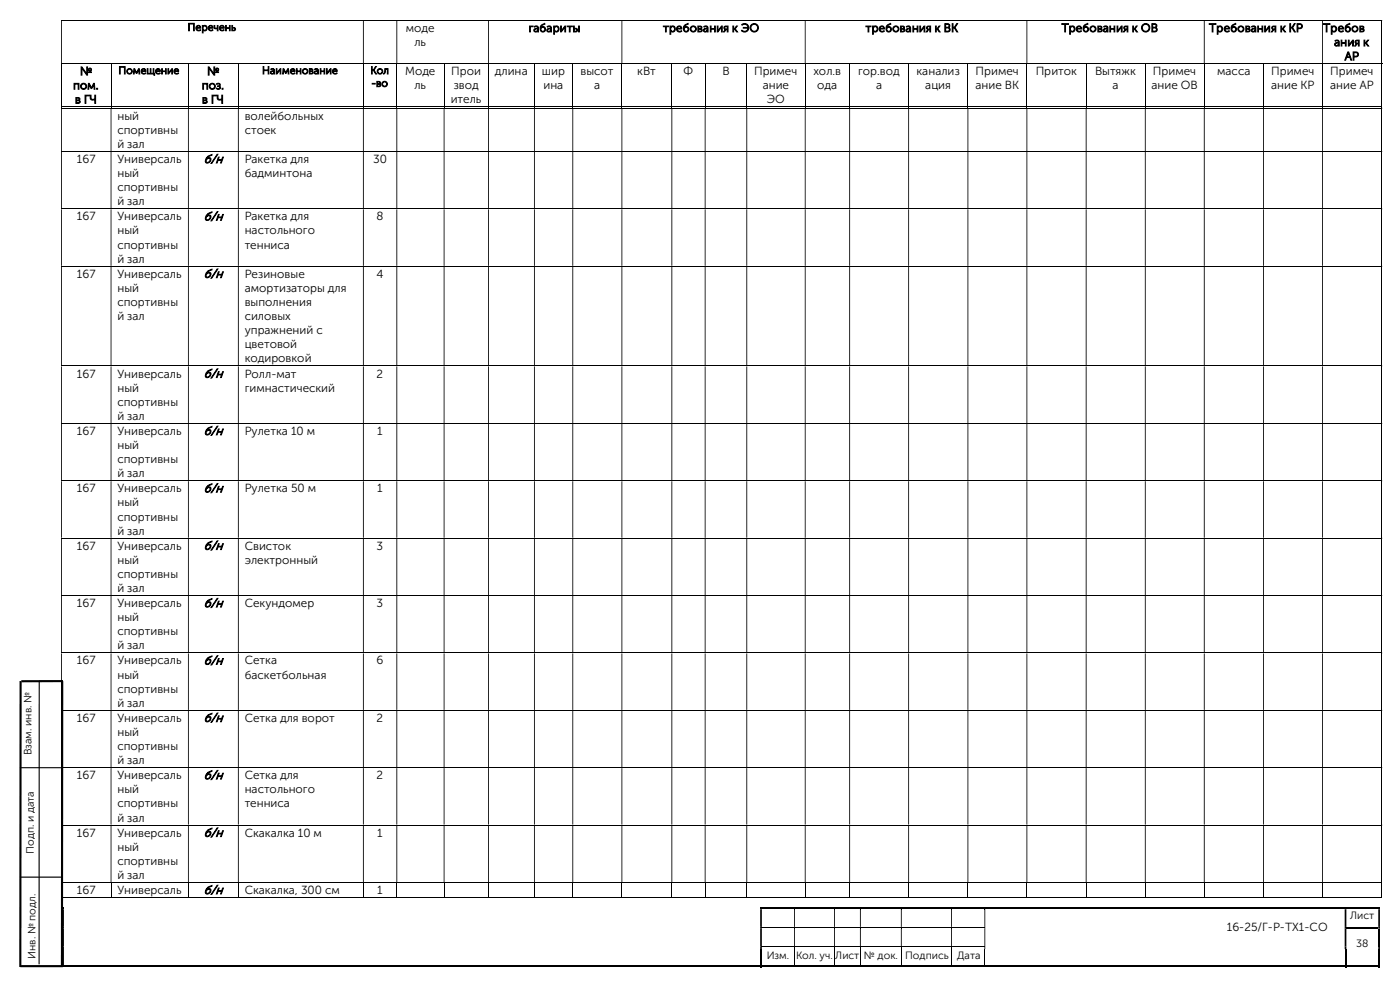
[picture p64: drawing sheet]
<svg xmlns="http://www.w3.org/2000/svg" width="420mm" height="297mm" viewBox="0 0 420 297" stroke-linecap="round" stroke-linejoin="round" font-family="sans-serif">
<defs><g id="words">
<g font-size="3.7">
<text x="61.1" y="48.9">б/н</text>
<text x="61.1" y="66">б/н</text>
<text x="61.1" y="83.2">б/н</text>
<text x="61.1" y="113.2">б/н</text>
<text x="61.1" y="130.3">б/н</text>
<text x="61.1" y="147.5">б/н</text>
<text x="61.1" y="164.7">б/н</text>
<text x="61.1" y="181.9">б/н</text>
<text x="61.1" y="199.1">б/н</text>
<text x="61.1" y="216.3">б/н</text>
<text x="61.1" y="233.5">б/н</text>
<text x="61.1" y="250.7">б/н</text>
<text x="61.1" y="267.9">б/н</text>
</g>
<g font-size="3.5">
<text x="121.8" y="9.6">моде</text>
<text x="158.6" y="9.6">габариты</text>
<text x="198.9" y="9.6">требования к ЭО</text>
<text x="259.7" y="9.6">требования к ВК</text>
<text x="318.5" y="9.6">Требования к ОВ</text>
<text x="362.7" y="9.6">Требования к КР</text>
<text x="396.9" y="9.6">Требов</text>
<text x="124.3" y="13.8">ль</text>
<text x="400.2" y="13.8">ания к</text>
<text x="24" y="22.5">№</text>
<text x="62.1" y="22.5">№</text>
<text x="121.5" y="22.5">Моде</text>
<text x="135.4" y="22.5">Прои</text>
<text x="148.5" y="22.5">длина</text>
<text x="162.6" y="22.5">шир</text>
<text x="174.2" y="22.5">высот</text>
<text x="191.2" y="22.5">кВт</text>
<text x="205.1" y="22.5">Ф</text>
<text x="216.7" y="22.5">В</text>
<text x="226.2" y="22.5">Примеч</text>
<text x="244" y="22.5">хол.в</text>
<text x="257.4" y="22.5">гор.вод</text>
<text x="275" y="22.5">канализ</text>
<text x="292.7" y="22.5">Примеч</text>
<text x="310.7" y="22.5">Приток</text>
<text x="328.5" y="22.5">Вытяжк</text>
<text x="345.9" y="22.5">Примеч</text>
<text x="365.1" y="22.5">масса</text>
<text x="381.3" y="22.5">Примеч</text>
<text x="399.1" y="22.5">Примеч</text>
<text x="403.4" y="18">АР</text>
<text x="21.9" y="26.8">пом.</text>
<text x="60.5" y="26.8">поз.</text>
<text x="124.3" y="26.8">ль</text>
<text x="136.1" y="26.8">звод</text>
<text x="163" y="26.8">ина</text>
<text x="178.2" y="26.8">а</text>
<text x="228.8" y="26.8">ание</text>
<text x="245.2" y="26.8">ода</text>
<text x="262.8" y="26.8">а</text>
<text x="277.6" y="26.8">ация</text>
<text x="292.7" y="26.8">ание ВК</text>
<text x="333.8" y="26.8">а</text>
<text x="345.4" y="26.8">ание ОВ</text>
<text x="381.3" y="26.8">ание КР</text>
<text x="399" y="26.8">ание АР</text>
<text x="22.5" y="31">в ГЧ</text>
<text x="35.2" y="35.9">ный</text>
<text x="60.6" y="31">в ГЧ</text>
<text x="73.4" y="35.9">волейбольных</text>
<text x="135.2" y="31">итель</text>
<text x="230" y="31">ЭО</text>
<text x="35.2" y="40.1">спортивны</text>
<text x="73.4" y="40.1">стоек</text>
<text x="35.2" y="44.4">й зал</text>
<text x="23.1" y="48.9">167</text>
<text x="35.2" y="48.9">Универсаль</text>
<text x="35.2" y="53.1">ный</text>
<text x="73.4" y="48.9">Ракетка для</text>
<text x="73.4" y="53.1">бадминтона</text>
<text x="111.9" y="48.9">30</text>
<text x="35.2" y="57.3">спортивны</text>
<text x="35.2" y="61.6">й зал</text>
<text x="23.1" y="66">167</text>
<text x="35.2" y="66">Универсаль</text>
<text x="35.2" y="70.3">ный</text>
<text x="73.4" y="66">Ракетка для</text>
<text x="73.4" y="70.3">настольного</text>
<text x="112.9" y="66">8</text>
<text x="35.2" y="74.5">спортивны</text>
<text x="73.4" y="74.5">тенниса</text>
<text x="23.1" y="83.2">167</text>
<text x="35.2" y="83.2">Универсаль</text>
<text x="35.2" y="78.7">й зал</text>
<text x="73.4" y="83.2">Резиновые</text>
<text x="112.9" y="83.2">4</text>
<text x="35.2" y="87.5">ный</text>
<text x="73.4" y="87.5">амортизаторы для</text>
<text x="35.2" y="91.7">спортивны</text>
<text x="35.2" y="95.9">й зал</text>
<text x="73.4" y="91.7">выполнения</text>
<text x="73.4" y="95.9">силовых</text>
<text x="73.4" y="100.2">упражнений с</text>
<text x="73.4" y="104.4">цветовой</text>
<text x="23.1" y="113.2">167</text>
<text x="35.2" y="113.2">Универсаль</text>
<text x="73.4" y="108.6">кодировкой</text>
<text x="73.4" y="113.2">Ролл-мат</text>
<text x="113" y="113.2">2</text>
<text x="35.2" y="117.4">ный</text>
<text x="73.4" y="117.4">гимнастический</text>
<text x="35.2" y="121.6">спортивны</text>
<text x="35.2" y="125.9">й зал</text>
<text x="23.1" y="130.3">167</text>
<text x="35.2" y="130.3">Универсаль</text>
<text x="73.4" y="130.3">Рулетка 10 м</text>
<text x="113.1" y="130.3">1</text>
<text x="35.2" y="134.6">ный</text>
<text x="35.2" y="138.8">спортивны</text>
<text x="35.2" y="143">й зал</text>
<text x="23.1" y="147.5">167</text>
<text x="35.2" y="147.5">Универсаль</text>
<text x="73.4" y="147.5">Рулетка 50 м</text>
<text x="113.2" y="147.5">1</text>
<text x="35.2" y="151.8">ный</text>
<text x="35.2" y="156">спортивны</text>
<text x="35.2" y="160.2">й зал</text>
<text x="23.1" y="164.7">167</text>
<text x="35.2" y="164.7">Универсаль</text>
<text x="73.4" y="164.7">Свисток</text>
<text x="113" y="164.7">3</text>
<text x="35.2" y="169">ный</text>
<text x="35.2" y="173.2">спортивны</text>
<text x="73.4" y="169">электронный</text>
<text x="35.2" y="177.4">й зал</text>
<text x="23.1" y="181.9">167</text>
<text x="35.2" y="181.9">Универсаль</text>
<text x="73.4" y="181.9">Секундомер</text>
<text x="113" y="181.9">3</text>
<text x="35.2" y="186.2">ный</text>
<text x="35.2" y="190.4">спортивны</text>
<text x="35.2" y="194.6">й зал</text>
<text x="23.1" y="199.1">167</text>
<text x="35.2" y="199.1">Универсаль</text>
<text x="35.2" y="203.4">ный</text>
<text x="73.4" y="199.1">Сетка</text>
<text x="73.4" y="203.4">баскетбольная</text>
<text x="112.9" y="199.1">6</text>
<text x="35.2" y="207.6">спортивны</text>
<text x="35.2" y="211.8">й зал</text>
<text x="23.1" y="216.3">167</text>
<text x="35.2" y="216.3">Универсаль</text>
<text x="35.2" y="220.6">ный</text>
<text x="73.4" y="216.3">Сетка для ворот</text>
<text x="113" y="216.3">2</text>
<text x="35.2" y="224.8">спортивны</text>
<text x="23.1" y="233.5">167</text>
<text x="35.2" y="233.5">Универсаль</text>
<text x="35.2" y="229">й зал</text>
<text x="73.4" y="233.5">Сетка для</text>
<text x="113" y="233.5">2</text>
<text x="35.2" y="237.7">ный</text>
<text x="73.4" y="237.7">настольного</text>
<text x="35.2" y="242">спортивны</text>
<text x="73.4" y="242">тенниса</text>
<text x="23.1" y="250.7">167</text>
<text x="35.2" y="250.7">Универсаль</text>
<text x="35.2" y="246.2">й зал</text>
<text x="73.4" y="250.7">Скакалка 10 м</text>
<text x="113.1" y="250.7">1</text>
<text x="35.2" y="255">ный</text>
<text x="35.2" y="259.2">спортивны</text>
<text x="35.2" y="263.4">й зал</text>
<text x="23.1" y="267.9">167</text>
<text x="35.2" y="267.9">Универсаль</text>
<text x="73.4" y="267.9">Скакалка, 300 см</text>
<text x="113.1" y="267.9">1</text>
<text x="368" y="279">16-25/Г-Р-ТХ1-СО</text>
</g>
<g font-size="3.2">
<text x="56.3" y="9.2">Перечень</text>
<text x="35.5" y="22.2">Помещение</text>
<text x="78.6" y="22.2">Наименование</text>
<text x="111.1" y="22.2">Кол</text>
<text x="111.4" y="26">-во</text>
<text x="9.5" y="226.4" transform="rotate(-90 9.5 226.4)">Взам. инв. №</text>
<text x="10.2" y="255.9" transform="rotate(-90 10.2 255.9)">Подп. и дата</text>
<text x="405" y="275.5">Лист</text>
<text x="10.6" y="287.4" transform="rotate(-90 10.6 287.4)">Инв. № подл.</text>
<text x="230" y="287.4">Изм.</text>
<text x="238.8" y="287.4">Кол. уч.</text>
<text x="250.6" y="287.4">Лист</text>
<text x="259.2" y="287.4">№ док.</text>
<text x="271.6" y="287.4">Подпись</text>
<text x="287.1" y="287.4">Дата</text>
<text x="406.8" y="283.8">38</text>
</g>
</g></defs>
<g fill="none" stroke="#000" stroke-width=".3">
<path d="M18.3 6.1h396.1M18.3 19.1h396.4M18.5 19.2v13M33.3 19.2v13M56.5 19.2v13M71.5 19.2v13M109 19.2v13M119 19.2v13M133.2 19.2v13M146.6 19.2v13M160.3 19.2v13M171.8 19.2v13"/>
<path d="M186.6 19.2v13M201.5 19.2v13M211.5 19.2v13M224 19.2v13M241.6 19.2v13M254.9 19.2v13M272.6 19.2v13M290.4 19.2v13M308.1 19.2v13M325.8 19.2v13M343.6 19.2v13M361.3 19.2v13"/>
<path d="M379.1 19.2v13M396.7 19.2v13M414.5 6.3v12.7M414.5 19.2v13M18.3 32h14.9M18.3 32.4h396.1M33.4 32h23M56.6 32h14.8M71.6 32h37.3M109.1 32h9.8M119.2 32h13.9M133.3 32h13.1"/>
<path d="M146.7 32h13.5M160.4 32h11.3M172 32h14.4M186.7 32h14.7M201.7 32h9.7M211.7 32h12.2M224.2 32h17.2M241.7 32h13.1M255 32h17.5M272.7 32h17.5M290.5 32h17.4M308.2 32h17.5"/>
<path d="M326 32h17.5M343.7 32h17.4M361.4 32h17.5M379.2 32h17.4M396.9 32h17.5M414.5 32.6v12.7M18.3 45.4h396.1M414.5 45.6v16.9M18.3 62.6h396.1M18.3 79.8h396.1M414.5 62.7v17M414.5 79.9v29.7"/>
<path d="M18.3 109.7h396.1M414.5 109.8v17M18.3 126.9h396.1M414.5 127v17M18.3 144.1h396.1M414.5 144.2v17M18.3 161.3h396.1M18.3 178.5h396.1M414.5 161.4v17M414.5 178.6v17M18.3 195.7h396.1M414.5 195.8v17"/>
<path d="M18.3 212.9h396.1M414.5 213v17M18.3 230.1h396.1M414.5 230.2v16.9M18.3 247.3h396.1M414.5 247.4v17M18.3 264.5h396.1M18.3 269h14.9M18.5 264.6v4.5M33.3 264.6v4.5M33.4 269h23M56.5 264.6v4.5"/>
<path d="M56.6 269h14.8M71.5 264.6v4.5M71.6 269h37.3M109 264.6v4.5M109.1 269h9.8M119 264.6v4.5M119.2 269h13.9M133.2 264.6v4.5M133.3 269h13.1M146.6 264.6v4.5M146.7 269h13.5M160.3 264.6v4.5"/>
<path d="M160.4 269h11.3M171.8 264.6v4.5M172 269h14.4M186.6 264.6v4.5M186.7 269h14.7M201.5 264.6v4.5M201.7 269h9.7M211.5 264.6v4.5M211.7 269h12.2M224 264.6v4.5M224.2 269h17.2M228.6 277.9h9.6"/>
<path d="M238.5 277.9h11.7M241.6 264.6v4.5M241.7 269h13.1M250.5 277.9h7.5M254.9 264.6v4.5M255 269h17.5M258.2 277.9h12.1M270.5 277.9h14.8M272.6 264.6v4.5M272.7 269h17.5M285.6 277.9h9.7M290.4 264.6v4.5"/>
<path d="M290.5 269h17.4M308.1 264.6v4.5M308.2 269h17.5M325.8 264.6v4.5M326 269h17.5M343.6 264.6v4.5M343.7 269h17.4M361.3 264.6v4.5M361.4 269h17.5M379.1 264.6v4.5M379.2 269h17.4M396.7 264.6v4.5"/>
<path d="M396.9 269h17.5M414.5 264.6v4.5M228.6 283.8h9.6M238.3 284.4v5M238.5 283.8h11.7M250.4 284.4v5M250.5 283.8h7.5M258.1 284.4v5M258.2 283.8h12.1M270.4 284.4v5M270.5 283.8h14.8M285.5 284.4v5"/>
<path d="M285.6 283.8h9.7M295.4 284.4v5"/>
</g>
<g fill="#000">
<path d="M414.4 6h.3v.3h-.3zM18.3 6.3h.3v12.7h-.3zM108.9 6.3h.2v12.7h-.2zM118.9 6.3h.3v12.7h-.3zM146.4 6.3h.3v12.7h-.3zM186.4 6.3h.3v12.7h-.3zM241.4 6.3h.3v12.7h-.3zM307.9 6.3h.3v12.7h-.3zM361.1 6.3h.3v12.7h-.3zM396.6 6.3h.3v12.7h-.3z" fill-rule="evenodd"/>
<path d="M414.4 32.3h.3v.3h-.3zM18.3 32.6h.3v12.7h-.3zM33.2 32.6h.2v12.7h-.2zM56.4 32.6h.2v12.7h-.2zM71.4 32.6h.2v12.7h-.2zM108.9 32.6h.2v12.7h-.2zM118.9 32.6h.3v12.7h-.3zM133.1 32.6h.2v12.7h-.2zM146.4 32.6h.3v12.7h-.3zM160.2 32.6h.2v12.7h-.2zM171.7 32.6h.3v12.7h-.3zM186.4 32.6h.3v12.7h-.3zM201.4 32.6h.3v12.7h-.3zM211.4 32.6h.3v12.7h-.3zM223.9 32.6h.3v12.7h-.3zM241.4 32.6h.3v12.7h-.3zM254.8 32.6h.2v12.7h-.2zM272.5 32.6h.2v12.7h-.2zM290.2 32.6h.3v12.7h-.3zM307.9 32.6h.3v12.7h-.3zM325.7 32.6h.3v12.7h-.3zM343.5 32.6h.2v12.7h-.2zM361.1 32.6h.3v12.7h-.3zM378.9 32.6h.3v12.7h-.3zM396.6 32.6h.3v12.7h-.3z" fill-rule="evenodd"/>
<path d="M414.4 45.3h.3v.3h-.3zM18.3 45.6h.3v16.9h-.3zM33.2 45.6h.2v16.9h-.2zM56.4 45.6h.2v16.9h-.2zM71.4 45.6h.2v16.9h-.2zM108.9 45.6h.2v16.9h-.2zM118.9 45.6h.3v16.9h-.3zM133.1 45.6h.2v16.9h-.2zM146.4 45.6h.3v16.9h-.3zM160.2 45.6h.2v16.9h-.2zM171.7 45.6h.3v16.9h-.3zM186.4 45.6h.3v16.9h-.3zM201.4 45.6h.3v16.9h-.3zM211.4 45.6h.3v16.9h-.3zM223.9 45.6h.3v16.9h-.3zM241.4 45.6h.3v16.9h-.3zM254.8 45.6h.2v16.9h-.2zM272.5 45.6h.2v16.9h-.2zM290.2 45.6h.3v16.9h-.3zM307.9 45.6h.3v16.9h-.3zM325.7 45.6h.3v16.9h-.3zM343.5 45.6h.2v16.9h-.2zM361.1 45.6h.3v16.9h-.3zM378.9 45.6h.3v16.9h-.3zM396.6 45.6h.3v16.9h-.3z" fill-rule="evenodd"/>
<path d="M414.4 62.5h.3v.2h-.3zM18.3 62.7h.3v17h-.3zM33.2 62.7h.2v17h-.2zM56.4 62.7h.2v17h-.2zM71.4 62.7h.2v17h-.2zM108.9 62.7h.2v17h-.2zM118.9 62.7h.3v17h-.3zM133.1 62.7h.2v17h-.2zM146.4 62.7h.3v17h-.3zM160.2 62.7h.2v17h-.2zM171.7 62.7h.3v17h-.3zM186.4 62.7h.3v17h-.3zM201.4 62.7h.3v17h-.3zM211.4 62.7h.3v17h-.3zM223.9 62.7h.3v17h-.3zM241.4 62.7h.3v17h-.3zM254.8 62.7h.2v17h-.2zM272.5 62.7h.2v17h-.2zM290.2 62.7h.3v17h-.3zM307.9 62.7h.3v17h-.3zM325.7 62.7h.3v17h-.3zM343.5 62.7h.2v17h-.2zM361.1 62.7h.3v17h-.3zM378.9 62.7h.3v17h-.3zM396.6 62.7h.3v17h-.3z" fill-rule="evenodd"/>
<path d="M414.4 79.7h.3v.2h-.3zM18.3 79.9h.3v29.7h-.3zM33.2 79.9h.2v29.7h-.2zM56.4 79.9h.2v29.7h-.2zM71.4 79.9h.2v29.7h-.2zM108.9 79.9h.2v29.7h-.2zM118.9 79.9h.3v29.7h-.3zM133.1 79.9h.2v29.7h-.2zM146.4 79.9h.3v29.7h-.3zM160.2 79.9h.2v29.7h-.2zM171.7 79.9h.3v29.7h-.3zM186.4 79.9h.3v29.7h-.3zM201.4 79.9h.3v29.7h-.3zM211.4 79.9h.3v29.7h-.3zM223.9 79.9h.3v29.7h-.3zM241.4 79.9h.3v29.7h-.3zM254.8 79.9h.2v29.7h-.2zM272.5 79.9h.2v29.7h-.2zM290.2 79.9h.3v29.7h-.3zM307.9 79.9h.3v29.7h-.3zM325.7 79.9h.3v29.7h-.3zM343.5 79.9h.2v29.7h-.2zM361.1 79.9h.3v29.7h-.3zM378.9 79.9h.3v29.7h-.3zM396.6 79.9h.3v29.7h-.3z" fill-rule="evenodd"/>
<path d="M414.4 109.6h.3v.2h-.3zM18.3 109.8h.3v17h-.3zM33.2 109.8h.2v17h-.2zM56.4 109.8h.2v17h-.2zM71.4 109.8h.2v17h-.2zM108.9 109.8h.2v17h-.2zM118.9 109.8h.3v17h-.3zM133.1 109.8h.2v17h-.2zM146.4 109.8h.3v17h-.3zM160.2 109.8h.2v17h-.2zM171.7 109.8h.3v17h-.3zM186.4 109.8h.3v17h-.3zM201.4 109.8h.3v17h-.3zM211.4 109.8h.3v17h-.3zM223.9 109.8h.3v17h-.3zM241.4 109.8h.3v17h-.3zM254.8 109.8h.2v17h-.2zM272.5 109.8h.2v17h-.2zM290.2 109.8h.3v17h-.3zM307.9 109.8h.3v17h-.3zM325.7 109.8h.3v17h-.3zM343.5 109.8h.2v17h-.2zM361.1 109.8h.3v17h-.3zM378.9 109.8h.3v17h-.3zM396.6 109.8h.3v17h-.3z" fill-rule="evenodd"/>
<path d="M414.4 126.8h.3v.2h-.3zM18.3 127h.3v17h-.3zM33.2 127h.2v17h-.2zM56.4 127h.2v17h-.2zM71.4 127h.2v17h-.2zM108.9 127h.2v17h-.2zM118.9 127h.3v17h-.3zM133.1 127h.2v17h-.2zM146.4 127h.3v17h-.3zM160.2 127h.2v17h-.2zM171.7 127h.3v17h-.3zM186.4 127h.3v17h-.3zM201.4 127h.3v17h-.3zM211.4 127h.3v17h-.3zM223.9 127h.3v17h-.3zM241.4 127h.3v17h-.3zM254.8 127h.2v17h-.2zM272.5 127h.2v17h-.2zM290.2 127h.3v17h-.3zM307.9 127h.3v17h-.3zM325.7 127h.3v17h-.3zM343.5 127h.2v17h-.2zM361.1 127h.3v17h-.3zM378.9 127h.3v17h-.3zM396.6 127h.3v17h-.3z" fill-rule="evenodd"/>
<path d="M414.4 144h.3v.2h-.3zM18.3 144.2h.3v17h-.3zM33.2 144.2h.2v17h-.2zM56.4 144.2h.2v17h-.2zM71.4 144.2h.2v17h-.2zM108.9 144.2h.2v17h-.2zM118.9 144.2h.3v17h-.3zM133.1 144.2h.2v17h-.2zM146.4 144.2h.3v17h-.3zM160.2 144.2h.2v17h-.2zM171.7 144.2h.3v17h-.3zM186.4 144.2h.3v17h-.3zM201.4 144.2h.3v17h-.3zM211.4 144.2h.3v17h-.3zM223.9 144.2h.3v17h-.3zM241.4 144.2h.3v17h-.3zM254.8 144.2h.2v17h-.2zM272.5 144.2h.2v17h-.2zM290.2 144.2h.3v17h-.3zM307.9 144.2h.3v17h-.3zM325.7 144.2h.3v17h-.3zM343.5 144.2h.2v17h-.2zM361.1 144.2h.3v17h-.3zM378.9 144.2h.3v17h-.3zM396.6 144.2h.3v17h-.3z" fill-rule="evenodd"/>
<path d="M414.4 161.2h.3v.2h-.3zM18.3 161.4h.3v17h-.3zM33.2 161.4h.2v17h-.2zM56.4 161.4h.2v17h-.2zM71.4 161.4h.2v17h-.2zM108.9 161.4h.2v17h-.2zM118.9 161.4h.3v17h-.3zM133.1 161.4h.2v17h-.2zM146.4 161.4h.3v17h-.3zM160.2 161.4h.2v17h-.2zM171.7 161.4h.3v17h-.3zM186.4 161.4h.3v17h-.3zM201.4 161.4h.3v17h-.3zM211.4 161.4h.3v17h-.3zM223.9 161.4h.3v17h-.3zM241.4 161.4h.3v17h-.3zM254.8 161.4h.2v17h-.2zM272.5 161.4h.2v17h-.2zM290.2 161.4h.3v17h-.3zM307.9 161.4h.3v17h-.3zM325.7 161.4h.3v17h-.3zM343.5 161.4h.2v17h-.2zM361.1 161.4h.3v17h-.3zM378.9 161.4h.3v17h-.3zM396.6 161.4h.3v17h-.3z" fill-rule="evenodd"/>
<path d="M414.4 178.4h.3v.2h-.3zM18.3 178.6h.3v17h-.3zM33.2 178.6h.2v17h-.2zM56.4 178.6h.2v17h-.2zM71.4 178.6h.2v17h-.2zM108.9 178.6h.2v17h-.2zM118.9 178.6h.3v17h-.3zM133.1 178.6h.2v17h-.2zM146.4 178.6h.3v17h-.3zM160.2 178.6h.2v17h-.2zM171.7 178.6h.3v17h-.3zM186.4 178.6h.3v17h-.3zM201.4 178.6h.3v17h-.3zM211.4 178.6h.3v17h-.3zM223.9 178.6h.3v17h-.3zM241.4 178.6h.3v17h-.3zM254.8 178.6h.2v17h-.2zM272.5 178.6h.2v17h-.2zM290.2 178.6h.3v17h-.3zM307.9 178.6h.3v17h-.3zM325.7 178.6h.3v17h-.3zM343.5 178.6h.2v17h-.2zM361.1 178.6h.3v17h-.3zM378.9 178.6h.3v17h-.3zM396.6 178.6h.3v17h-.3z" fill-rule="evenodd"/>
<path d="M414.4 195.6h.3v.2h-.3zM18.3 195.8h.3v17h-.3zM33.2 195.8h.2v17h-.2zM56.4 195.8h.2v17h-.2zM71.4 195.8h.2v17h-.2zM108.9 195.8h.2v17h-.2zM118.9 195.8h.3v17h-.3zM133.1 195.8h.2v17h-.2zM146.4 195.8h.3v17h-.3zM160.2 195.8h.2v17h-.2zM171.7 195.8h.3v17h-.3zM186.4 195.8h.3v17h-.3zM201.4 195.8h.3v17h-.3zM211.4 195.8h.3v17h-.3zM223.9 195.8h.3v17h-.3zM241.4 195.8h.3v17h-.3zM254.8 195.8h.2v17h-.2zM272.5 195.8h.2v17h-.2zM290.2 195.8h.3v17h-.3zM307.9 195.8h.3v17h-.3zM325.7 195.8h.3v17h-.3zM343.5 195.8h.2v17h-.2zM361.1 195.8h.3v17h-.3zM378.9 195.8h.3v17h-.3zM396.6 195.8h.3v17h-.3z" fill-rule="evenodd"/>
<path d="M414.4 212.8h.3v.2h-.3zM18.3 213h.3v17h-.3zM33.2 213h.2v17h-.2zM56.4 213h.2v17h-.2zM71.4 213h.2v17h-.2zM108.9 213h.2v17h-.2zM118.9 213h.3v17h-.3zM133.1 213h.2v17h-.2zM146.4 213h.3v17h-.3zM160.2 213h.2v17h-.2zM171.7 213h.3v17h-.3zM186.4 213h.3v17h-.3zM201.4 213h.3v17h-.3zM211.4 213h.3v17h-.3zM223.9 213h.3v17h-.3zM241.4 213h.3v17h-.3zM254.8 213h.2v17h-.2zM272.5 213h.2v17h-.2zM290.2 213h.3v17h-.3zM307.9 213h.3v17h-.3zM325.7 213h.3v17h-.3zM343.5 213h.2v17h-.2zM361.1 213h.3v17h-.3zM378.9 213h.3v17h-.3zM396.6 213h.3v17h-.3z" fill-rule="evenodd"/>
<path d="M414.4 230h.3v.2h-.3zM18.3 230.2h.3v16.9h-.3zM33.2 230.2h.2v16.9h-.2zM56.4 230.2h.2v16.9h-.2zM71.4 230.2h.2v16.9h-.2zM108.9 230.2h.2v16.9h-.2zM118.9 230.2h.3v16.9h-.3zM133.1 230.2h.2v16.9h-.2zM146.4 230.2h.3v16.9h-.3zM160.2 230.2h.2v16.9h-.2zM171.7 230.2h.3v16.9h-.3zM186.4 230.2h.3v16.9h-.3zM201.4 230.2h.3v16.9h-.3zM211.4 230.2h.3v16.9h-.3zM223.9 230.2h.3v16.9h-.3zM241.4 230.2h.3v16.9h-.3zM254.8 230.2h.2v16.9h-.2zM272.5 230.2h.2v16.9h-.2zM290.2 230.2h.3v16.9h-.3zM307.9 230.2h.3v16.9h-.3zM325.7 230.2h.3v16.9h-.3zM343.5 230.2h.2v16.9h-.2zM361.1 230.2h.3v16.9h-.3zM378.9 230.2h.3v16.9h-.3zM396.6 230.2h.3v16.9h-.3z" fill-rule="evenodd"/>
<path d="M414.4 247.1h.3v.3h-.3zM18.3 247.4h.3v17h-.3zM33.2 247.4h.2v17h-.2zM56.4 247.4h.2v17h-.2zM71.4 247.4h.2v17h-.2zM108.9 247.4h.2v17h-.2zM118.9 247.4h.3v17h-.3zM133.1 247.4h.2v17h-.2zM146.4 247.4h.3v17h-.3zM160.2 247.4h.2v17h-.2zM171.7 247.4h.3v17h-.3zM186.4 247.4h.3v17h-.3zM201.4 247.4h.3v17h-.3zM211.4 247.4h.3v17h-.3zM223.9 247.4h.3v17h-.3zM241.4 247.4h.3v17h-.3zM254.8 247.4h.2v17h-.2zM272.5 247.4h.2v17h-.2zM290.2 247.4h.3v17h-.3zM307.9 247.4h.3v17h-.3zM325.7 247.4h.3v17h-.3zM343.5 247.4h.2v17h-.2zM361.1 247.4h.3v17h-.3zM378.9 247.4h.3v17h-.3zM396.6 247.4h.3v17h-.3z" fill-rule="evenodd"/>
<path d="M18.8 272.5h.4v5.3h-.4zM228 272.5h.6v5.3h-.6zM238.2 272.5h.3v5.3h-.3zM250.2 272.5h.3v5.3h-.3zM258 272.5h.2v5.3h-.2zM270.3 272.5h.2v5.3h-.2zM285.3 272.5h.3v5.3h-.3zM295.3 272.5h.3v5.3h-.3zM403.4 272.5h.5v5.3h-.5zM413.5 272.5h.5v5.3h-.5z" fill-rule="evenodd"/>
<path d="M18.8 277.8h.4v.5h-.4zM228 277.8h.6v.5h-.6z" fill-rule="evenodd"/>
<path d="M228 271.9h.6v.6h-.6z" fill-rule="evenodd"/>
<path d="M238.2 271.9h12v.6h-12z" fill-rule="evenodd"/>
<path d="M250.2 271.9h7.8v.6h-7.8z" fill-rule="evenodd"/>
<path d="M258 271.9h12.3v.6h-12.3z" fill-rule="evenodd"/>
<path d="M270.3 271.9h15v.6h-15z" fill-rule="evenodd"/>
<path d="M285.3 271.9h10v.6h-10z" fill-rule="evenodd"/>
<path d="M295.3 271.9h108.1v.6h-108.1z" fill-rule="evenodd"/>
<path d="M295.3 277.8h.3v.5h-.3zM403.4 277.8h.5v.5h-.5z" fill-rule="evenodd"/>
<path d="M403.4 271.9h.5v.6h-.5z" fill-rule="evenodd"/>
<path d="M413.5 271.9h.5v.6h-.5z" fill-rule="evenodd"/>
<path d="M413.5 277.8h.5v.5h-.5zM18.8 278.3h.4v5.3h-.4zM228 278.3h.6v5.3h-.6zM238.2 278.3h.3v5.3h-.3zM250.2 278.3h.3v5.3h-.3zM258 278.3h.2v5.3h-.2zM270.3 278.3h.2v5.3h-.2zM285.3 278.3h.3v5.3h-.3zM295.3 278.3h.3v5.3h-.3zM403.4 278.3h.5v5.3h-.5z" fill-rule="evenodd"/>
<path d="M18.8 283.6h.4v.8h-.4zM228 283.6h.6v.8h-.6z" fill-rule="evenodd"/>
<path d="M228 284.4h.6v5.5h-.6z" fill-rule="evenodd"/>
<path d="M238.2 289.4h12v.5h-12z" fill-rule="evenodd"/>
<path d="M250.2 289.4h7.8v.5h-7.8z" fill-rule="evenodd"/>
<path d="M258 289.4h12.3v.5h-12.3z" fill-rule="evenodd"/>
<path d="M270.3 289.4h15v.5h-15z" fill-rule="evenodd"/>
<path d="M285.3 289.4h10v.5h-10z" fill-rule="evenodd"/>
<path d="M295.3 283.6h.3v.8h-.3zM403.4 283.6h.5v.8h-.5zM413.5 283.6h.5v.8h-.5zM18.8 284.4h.4v5h-.4z" fill-rule="evenodd"/>
<path d="M295.3 289.4h108.1v.5h-108.1z" fill-rule="evenodd"/>
<path d="M403.4 284.4h.5v5.5h-.5z" fill-rule="evenodd"/>
<path d="M413.5 284.4h.5v5.5h-.5z" fill-rule="evenodd"/>
</g>
<g fill="#000">
<path d="M414.4 31.9h.3v.3h-.3zM18.8 271.9h.4v.6h-.4zM228.6 271.9h9.6v.6h-9.6zM238.2 272.5h.3zM238.2 277.8h.3v.5h-.3zM250.2 272.5h.3zM250.2 277.8h.3v.5h-.3zM258 272.5h.2zM258 277.8h.2v.5h-.2zM270.3 272.5h.2zM270.3 277.8h.2v.5h-.2zM285.3 272.5h.3z"/>
<path d="M285.3 277.8h.3v.5h-.3zM295.3 272.5h.3zM403.9 271.9h9.6v.6h-9.6zM403.9 277.8h9.6v.5h-9.6zM413.5 278.3h.5v5.3h-.5zM414.4 264.4h.3v.2h-.3zM414.4 268.9h.3v.2h-.3zM18.8 289.4h209.2v.5h-209.2zM228.6 289.4h9.6v.5h-9.6zM238.2 283.6h.3v.8h-.3zM250.2 283.6h.3v.8h-.3zM258 283.6h.2v.8h-.2z"/>
<path d="M270.3 283.6h.2v.8h-.2zM285.3 283.6h.3v.8h-.3zM403.9 289.4h9.6v.5h-9.6zM413.5 289.4h.5v.5h-.5z"/>
</g>
<path d="M6.2 204.1l-.1 85.7M18.7 204.1l-.1 85.7M18.9 204.1l-12.5 .1M6.1 289.6h12.8" fill="none" stroke="#000" stroke-width=".64" stroke-linecap="butt"/>
<path d="M11.8 204.1l-.1 84.9M6 230.1h12.6M6 262.9h12.4" fill="none" stroke="#000" stroke-width=".34"/>
<use href="#words"/>
</svg>
